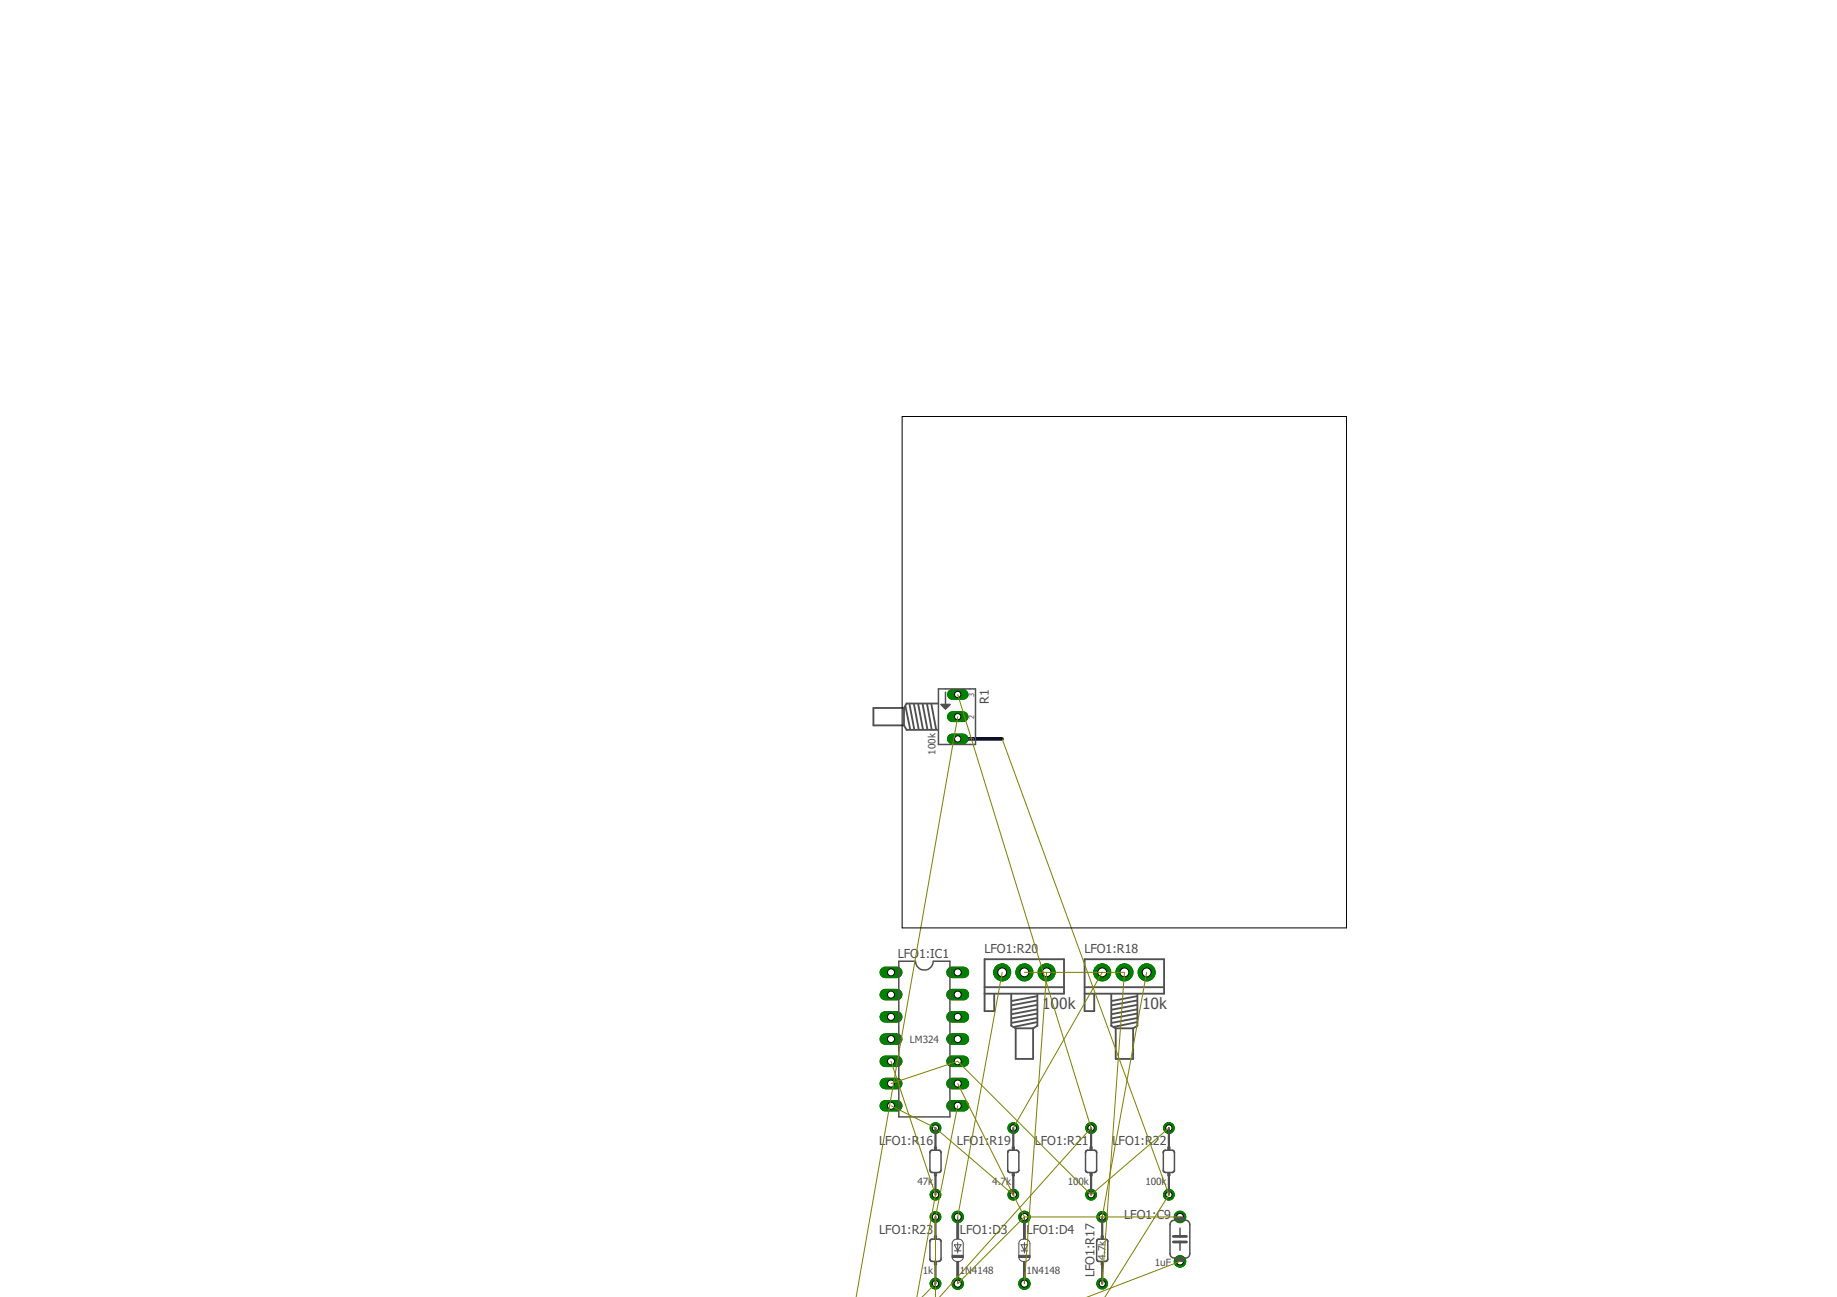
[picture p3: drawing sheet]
<svg xmlns="http://www.w3.org/2000/svg" width="210mm" height="148mm" viewBox="0 0 210 148" stroke-linecap="round" stroke-linejoin="round" font-family="sans-serif">
<defs><g id="words">
<g font-size="1.8" fill="#505050">
<text x="119.1" y="115.3">100k</text>
<text x="130.5" y="115.3">10k</text>
</g>
<g font-size="1.4" fill="#505050">
<text x="113" y="80.4" transform="rotate(-90 113 80.4)">R1</text>
<text x="102.6" y="109.4">LFO1:IC1</text>
<text x="112.5" y="108.9">LFO1:R20</text>
<text x="123.9" y="108.9">LFO1:R18</text>
<text x="100.5" y="130.8">LFO1:R16</text>
<text x="109.3" y="130.8">LFO1:R19</text>
<text x="118.2" y="130.8">LFO1:R21</text>
<text x="127.1" y="130.8">LFO1:R22</text>
<text x="100.5" y="140.9">LFO1:R23</text>
<text x="109.7" y="140.9">LFO1:D3</text>
<text x="117.3" y="140.9">LFO1:D4</text>
<text x="128.5" y="139.3">LFO1:C9</text>
<text x="125" y="145.9" transform="rotate(-90 125 145.9)">LFO1:R17</text>
</g>
<g font-size="1.1" fill="#505050">
<text x="106.9" y="86.2" transform="rotate(-90 106.9 86.2)">100k</text>
<text x="104" y="119.1">LM324</text>
<text x="104.8" y="135.4">47k</text>
<text x="113.4" y="135.4">4.7k</text>
<text x="122" y="135.4">100k</text>
<text x="130.9" y="135.4">100k</text>
<text x="126.3" y="143.9" transform="rotate(-90 126.3 143.9)">4.7k</text>
<text x="105.5" y="145.5">1k</text>
<text x="109.7" y="145.5">1N4148</text>
<text x="117.3" y="145.5">1N4148</text>
<text x="132" y="144.6">1uF</text>
</g>
<g font-size=".8" fill="#505050">
<text x="111.3" y="82.1" transform="rotate(-90 111.3 82.1)">2</text>
<text x="111.3" y="79.6" transform="rotate(-90 111.3 79.6)">3</text>
<text x="111.3" y="84.6" transform="rotate(-90 111.3 84.6)">1</text>
</g>
</g></defs>
<path d="M109.4 84.4h5.1" fill="none" stroke="#000080" stroke-width=".42"/>
<path d="M108.8 84.4h1.2" fill="none" stroke="#008000" stroke-width="1.2"/>
<circle cx="109.4" cy="84.4" r=".36" fill="#fff" stroke="#000" stroke-width=".11"/>
<path d="M108.8 79.3h1.2" fill="none" stroke="#008000" stroke-width="1.2"/>
<circle cx="109.4" cy="79.3" r=".36" fill="#fff" stroke="#000" stroke-width=".11"/>
<path d="M108.8 81.9h1.2" fill="none" stroke="#008000" stroke-width="1.2"/>
<circle cx="109.4" cy="81.9" r=".36" fill="#fff" stroke="#000" stroke-width=".11"/>
<path d="M101.2 111.1h1.3" fill="none" stroke="#008000" stroke-width="1.3"/>
<circle cx="101.8" cy="111.1" r=".4" fill="#fff" stroke="#000" stroke-width=".11"/>
<path d="M101.2 113.6h1.3" fill="none" stroke="#008000" stroke-width="1.3"/>
<circle cx="101.8" cy="113.6" r=".4" fill="#fff" stroke="#000" stroke-width=".11"/>
<path d="M101.2 126.3h1.3" fill="none" stroke="#008000" stroke-width="1.3"/>
<circle cx="101.8" cy="126.3" r=".4" fill="#fff" stroke="#000" stroke-width=".11"/>
<path d="M108.8 126.3h1.3" fill="none" stroke="#008000" stroke-width="1.3"/>
<circle cx="109.4" cy="126.3" r=".4" fill="#fff" stroke="#000" stroke-width=".11"/>
<path d="M101.2 116.2h1.3" fill="none" stroke="#008000" stroke-width="1.3"/>
<circle cx="101.8" cy="116.2" r=".4" fill="#fff" stroke="#000" stroke-width=".11"/>
<path d="M101.2 118.7h1.3" fill="none" stroke="#008000" stroke-width="1.3"/>
<circle cx="101.8" cy="118.7" r=".4" fill="#fff" stroke="#000" stroke-width=".11"/>
<path d="M101.2 123.8h1.3" fill="none" stroke="#008000" stroke-width="1.3"/>
<circle cx="101.8" cy="123.8" r=".4" fill="#fff" stroke="#000" stroke-width=".11"/>
<path d="M101.2 121.2h1.3" fill="none" stroke="#008000" stroke-width="1.3"/>
<circle cx="101.8" cy="121.2" r=".4" fill="#fff" stroke="#000" stroke-width=".11"/>
<path d="M108.8 123.8h1.3" fill="none" stroke="#008000" stroke-width="1.3"/>
<circle cx="109.4" cy="123.8" r=".4" fill="#fff" stroke="#000" stroke-width=".11"/>
<path d="M108.8 121.2h1.3" fill="none" stroke="#008000" stroke-width="1.3"/>
<circle cx="109.4" cy="121.2" r=".4" fill="#fff" stroke="#000" stroke-width=".11"/>
<path d="M108.8 118.7h1.3" fill="none" stroke="#008000" stroke-width="1.3"/>
<circle cx="109.4" cy="118.7" r=".4" fill="#fff" stroke="#000" stroke-width=".11"/>
<path d="M108.8 116.2h1.3" fill="none" stroke="#008000" stroke-width="1.3"/>
<circle cx="109.4" cy="116.2" r=".4" fill="#fff" stroke="#000" stroke-width=".11"/>
<path d="M108.8 113.6h1.3" fill="none" stroke="#008000" stroke-width="1.3"/>
<circle cx="109.4" cy="113.6" r=".4" fill="#fff" stroke="#000" stroke-width=".11"/>
<path d="M108.8 111.1h1.3" fill="none" stroke="#008000" stroke-width="1.3"/>
<circle cx="109.4" cy="111.1" r=".4" fill="#fff" stroke="#000" stroke-width=".11"/>
<circle cx="106.9" cy="146.6" r=".61" fill="#008000" stroke="#008000" stroke-width=".11"/>
<circle cx="106.9" cy="146.6" r=".36" fill="#fff" stroke="#000" stroke-width=".11"/>
<circle cx="106.9" cy="139" r=".61" fill="#008000" stroke="#008000" stroke-width=".11"/>
<circle cx="106.9" cy="139" r=".36" fill="#fff" stroke="#000" stroke-width=".11"/>
<circle cx="106.9" cy="136.5" r=".61" fill="#008000" stroke="#008000" stroke-width=".11"/>
<circle cx="106.9" cy="136.5" r=".36" fill="#fff" stroke="#000" stroke-width=".11"/>
<circle cx="106.9" cy="128.9" r=".61" fill="#008000" stroke="#008000" stroke-width=".11"/>
<circle cx="106.9" cy="128.9" r=".36" fill="#fff" stroke="#000" stroke-width=".11"/>
<circle cx="125.9" cy="139" r=".61" fill="#008000" stroke="#008000" stroke-width=".11"/>
<circle cx="125.9" cy="139" r=".36" fill="#fff" stroke="#000" stroke-width=".11"/>
<circle cx="125.9" cy="146.6" r=".61" fill="#008000" stroke="#008000" stroke-width=".11"/>
<circle cx="125.9" cy="146.6" r=".36" fill="#fff" stroke="#000" stroke-width=".11"/>
<circle cx="125.9" cy="111.1" r=".97" fill="#008000" stroke="#008000" stroke-width=".11"/>
<circle cx="125.9" cy="111.1" r=".51" fill="#fff" stroke="#000" stroke-width=".11"/>
<circle cx="128.5" cy="111.1" r=".97" fill="#008000" stroke="#008000" stroke-width=".11"/>
<circle cx="128.5" cy="111.1" r=".51" fill="#fff" stroke="#000" stroke-width=".11"/>
<circle cx="131" cy="111.1" r=".97" fill="#008000" stroke="#008000" stroke-width=".11"/>
<circle cx="131" cy="111.1" r=".51" fill="#fff" stroke="#000" stroke-width=".11"/>
<circle cx="115.8" cy="136.5" r=".61" fill="#008000" stroke="#008000" stroke-width=".11"/>
<circle cx="115.8" cy="136.5" r=".36" fill="#fff" stroke="#000" stroke-width=".11"/>
<circle cx="115.8" cy="128.9" r=".61" fill="#008000" stroke="#008000" stroke-width=".11"/>
<circle cx="115.8" cy="128.9" r=".36" fill="#fff" stroke="#000" stroke-width=".11"/>
<circle cx="134.8" cy="139" r=".66" fill="#008000" stroke="#008000" stroke-width=".11"/>
<circle cx="134.8" cy="139" r=".4" fill="#fff" stroke="#000" stroke-width=".11"/>
<circle cx="134.8" cy="144.1" r=".66" fill="#008000" stroke="#008000" stroke-width=".11"/>
<circle cx="134.8" cy="144.1" r=".4" fill="#fff" stroke="#000" stroke-width=".11"/>
<circle cx="109.4" cy="146.6" r=".66" fill="#008000" stroke="#008000" stroke-width=".11"/>
<circle cx="109.4" cy="146.6" r=".4" fill="#fff" stroke="#000" stroke-width=".11"/>
<circle cx="109.4" cy="139" r=".66" fill="#008000" stroke="#008000" stroke-width=".11"/>
<circle cx="109.4" cy="139" r=".4" fill="#fff" stroke="#000" stroke-width=".11"/>
<circle cx="117.1" cy="146.6" r=".66" fill="#008000" stroke="#008000" stroke-width=".11"/>
<circle cx="117.1" cy="146.6" r=".4" fill="#fff" stroke="#000" stroke-width=".11"/>
<circle cx="117.1" cy="139" r=".66" fill="#008000" stroke="#008000" stroke-width=".11"/>
<circle cx="117.1" cy="139" r=".4" fill="#fff" stroke="#000" stroke-width=".11"/>
<circle cx="114.5" cy="111.1" r=".97" fill="#008000" stroke="#008000" stroke-width=".11"/>
<circle cx="114.5" cy="111.1" r=".51" fill="#fff" stroke="#000" stroke-width=".11"/>
<circle cx="117.1" cy="111.1" r=".97" fill="#008000" stroke="#008000" stroke-width=".11"/>
<circle cx="117.1" cy="111.1" r=".51" fill="#fff" stroke="#000" stroke-width=".11"/>
<circle cx="119.6" cy="111.1" r=".97" fill="#008000" stroke="#008000" stroke-width=".11"/>
<circle cx="119.6" cy="111.1" r=".51" fill="#fff" stroke="#000" stroke-width=".11"/>
<circle cx="124.7" cy="136.5" r=".61" fill="#008000" stroke="#008000" stroke-width=".11"/>
<circle cx="124.7" cy="136.5" r=".36" fill="#fff" stroke="#000" stroke-width=".11"/>
<circle cx="124.7" cy="128.9" r=".61" fill="#008000" stroke="#008000" stroke-width=".11"/>
<circle cx="124.7" cy="128.9" r=".36" fill="#fff" stroke="#000" stroke-width=".11"/>
<circle cx="133.6" cy="136.5" r=".61" fill="#008000" stroke="#008000" stroke-width=".11"/>
<circle cx="133.6" cy="136.5" r=".36" fill="#fff" stroke="#000" stroke-width=".11"/>
<circle cx="133.6" cy="128.9" r=".61" fill="#008000" stroke="#008000" stroke-width=".11"/>
<circle cx="133.6" cy="128.9" r=".36" fill="#fff" stroke="#000" stroke-width=".11"/>
<path d="M108.8 84.4h1.2" fill="none" stroke="#008000" stroke-width="1.2"/>
<circle cx="109.4" cy="84.4" r=".36" fill="#fff" stroke="#000" stroke-width=".11"/>
<path d="M108.8 79.3h1.2" fill="none" stroke="#008000" stroke-width="1.2"/>
<circle cx="109.4" cy="79.3" r=".36" fill="#fff" stroke="#000" stroke-width=".11"/>
<path d="M108.8 81.9h1.2" fill="none" stroke="#008000" stroke-width="1.2"/>
<circle cx="109.4" cy="81.9" r=".36" fill="#fff" stroke="#000" stroke-width=".11"/>
<path d="M101.2 111.1h1.3" fill="none" stroke="#008000" stroke-width="1.3"/>
<circle cx="101.8" cy="111.1" r=".4" fill="#fff" stroke="#000" stroke-width=".11"/>
<path d="M101.2 113.6h1.3" fill="none" stroke="#008000" stroke-width="1.3"/>
<circle cx="101.8" cy="113.6" r=".4" fill="#fff" stroke="#000" stroke-width=".11"/>
<path d="M101.2 126.3h1.3" fill="none" stroke="#008000" stroke-width="1.3"/>
<circle cx="101.8" cy="126.3" r=".4" fill="#fff" stroke="#000" stroke-width=".11"/>
<path d="M108.8 126.3h1.3" fill="none" stroke="#008000" stroke-width="1.3"/>
<circle cx="109.4" cy="126.3" r=".4" fill="#fff" stroke="#000" stroke-width=".11"/>
<path d="M101.2 116.2h1.3" fill="none" stroke="#008000" stroke-width="1.3"/>
<circle cx="101.8" cy="116.2" r=".4" fill="#fff" stroke="#000" stroke-width=".11"/>
<path d="M101.2 118.7h1.3" fill="none" stroke="#008000" stroke-width="1.3"/>
<circle cx="101.8" cy="118.7" r=".4" fill="#fff" stroke="#000" stroke-width=".11"/>
<path d="M101.2 123.8h1.3" fill="none" stroke="#008000" stroke-width="1.3"/>
<circle cx="101.8" cy="123.8" r=".4" fill="#fff" stroke="#000" stroke-width=".11"/>
<path d="M101.2 121.2h1.3" fill="none" stroke="#008000" stroke-width="1.3"/>
<circle cx="101.8" cy="121.2" r=".4" fill="#fff" stroke="#000" stroke-width=".11"/>
<path d="M108.8 123.8h1.3" fill="none" stroke="#008000" stroke-width="1.3"/>
<circle cx="109.4" cy="123.8" r=".4" fill="#fff" stroke="#000" stroke-width=".11"/>
<path d="M108.8 121.2h1.3" fill="none" stroke="#008000" stroke-width="1.3"/>
<circle cx="109.4" cy="121.2" r=".4" fill="#fff" stroke="#000" stroke-width=".11"/>
<path d="M108.8 118.7h1.3" fill="none" stroke="#008000" stroke-width="1.3"/>
<circle cx="109.4" cy="118.7" r=".4" fill="#fff" stroke="#000" stroke-width=".11"/>
<path d="M108.8 116.2h1.3" fill="none" stroke="#008000" stroke-width="1.3"/>
<circle cx="109.4" cy="116.2" r=".4" fill="#fff" stroke="#000" stroke-width=".11"/>
<path d="M108.8 113.6h1.3" fill="none" stroke="#008000" stroke-width="1.3"/>
<circle cx="109.4" cy="113.6" r=".4" fill="#fff" stroke="#000" stroke-width=".11"/>
<path d="M108.8 111.1h1.3" fill="none" stroke="#008000" stroke-width="1.3"/>
<circle cx="109.4" cy="111.1" r=".4" fill="#fff" stroke="#000" stroke-width=".11"/>
<circle cx="106.9" cy="146.6" r=".61" fill="#008000" stroke="#008000" stroke-width=".11"/>
<circle cx="106.9" cy="146.6" r=".36" fill="#fff" stroke="#000" stroke-width=".11"/>
<circle cx="106.9" cy="139" r=".61" fill="#008000" stroke="#008000" stroke-width=".11"/>
<circle cx="106.9" cy="139" r=".36" fill="#fff" stroke="#000" stroke-width=".11"/>
<circle cx="106.9" cy="136.5" r=".61" fill="#008000" stroke="#008000" stroke-width=".11"/>
<circle cx="106.9" cy="136.5" r=".36" fill="#fff" stroke="#000" stroke-width=".11"/>
<circle cx="106.9" cy="128.9" r=".61" fill="#008000" stroke="#008000" stroke-width=".11"/>
<circle cx="106.9" cy="128.9" r=".36" fill="#fff" stroke="#000" stroke-width=".11"/>
<circle cx="125.9" cy="139" r=".61" fill="#008000" stroke="#008000" stroke-width=".11"/>
<circle cx="125.9" cy="139" r=".36" fill="#fff" stroke="#000" stroke-width=".11"/>
<circle cx="125.9" cy="146.6" r=".61" fill="#008000" stroke="#008000" stroke-width=".11"/>
<circle cx="125.9" cy="146.6" r=".36" fill="#fff" stroke="#000" stroke-width=".11"/>
<circle cx="125.9" cy="111.1" r=".97" fill="#008000" stroke="#008000" stroke-width=".11"/>
<circle cx="125.9" cy="111.1" r=".51" fill="#fff" stroke="#000" stroke-width=".11"/>
<circle cx="128.5" cy="111.1" r=".97" fill="#008000" stroke="#008000" stroke-width=".11"/>
<circle cx="128.5" cy="111.1" r=".51" fill="#fff" stroke="#000" stroke-width=".11"/>
<circle cx="131" cy="111.1" r=".97" fill="#008000" stroke="#008000" stroke-width=".11"/>
<circle cx="131" cy="111.1" r=".51" fill="#fff" stroke="#000" stroke-width=".11"/>
<circle cx="115.8" cy="136.5" r=".61" fill="#008000" stroke="#008000" stroke-width=".11"/>
<circle cx="115.8" cy="136.5" r=".36" fill="#fff" stroke="#000" stroke-width=".11"/>
<circle cx="115.8" cy="128.9" r=".61" fill="#008000" stroke="#008000" stroke-width=".11"/>
<circle cx="115.8" cy="128.9" r=".36" fill="#fff" stroke="#000" stroke-width=".11"/>
<circle cx="134.8" cy="139" r=".66" fill="#008000" stroke="#008000" stroke-width=".11"/>
<circle cx="134.8" cy="139" r=".4" fill="#fff" stroke="#000" stroke-width=".11"/>
<circle cx="134.8" cy="144.1" r=".66" fill="#008000" stroke="#008000" stroke-width=".11"/>
<circle cx="134.8" cy="144.1" r=".4" fill="#fff" stroke="#000" stroke-width=".11"/>
<circle cx="109.4" cy="146.6" r=".66" fill="#008000" stroke="#008000" stroke-width=".11"/>
<circle cx="109.4" cy="146.6" r=".4" fill="#fff" stroke="#000" stroke-width=".11"/>
<circle cx="109.4" cy="139" r=".66" fill="#008000" stroke="#008000" stroke-width=".11"/>
<circle cx="109.4" cy="139" r=".4" fill="#fff" stroke="#000" stroke-width=".11"/>
<circle cx="117.1" cy="146.6" r=".66" fill="#008000" stroke="#008000" stroke-width=".11"/>
<circle cx="117.1" cy="146.6" r=".4" fill="#fff" stroke="#000" stroke-width=".11"/>
<circle cx="117.1" cy="139" r=".66" fill="#008000" stroke="#008000" stroke-width=".11"/>
<circle cx="117.1" cy="139" r=".4" fill="#fff" stroke="#000" stroke-width=".11"/>
<circle cx="114.5" cy="111.1" r=".97" fill="#008000" stroke="#008000" stroke-width=".11"/>
<circle cx="114.5" cy="111.1" r=".51" fill="#fff" stroke="#000" stroke-width=".11"/>
<circle cx="117.1" cy="111.1" r=".97" fill="#008000" stroke="#008000" stroke-width=".11"/>
<circle cx="117.1" cy="111.1" r=".51" fill="#fff" stroke="#000" stroke-width=".11"/>
<circle cx="119.6" cy="111.1" r=".97" fill="#008000" stroke="#008000" stroke-width=".11"/>
<circle cx="119.6" cy="111.1" r=".51" fill="#fff" stroke="#000" stroke-width=".11"/>
<circle cx="124.7" cy="136.5" r=".61" fill="#008000" stroke="#008000" stroke-width=".11"/>
<circle cx="124.7" cy="136.5" r=".36" fill="#fff" stroke="#000" stroke-width=".11"/>
<circle cx="124.7" cy="128.9" r=".61" fill="#008000" stroke="#008000" stroke-width=".11"/>
<circle cx="124.7" cy="128.9" r=".36" fill="#fff" stroke="#000" stroke-width=".11"/>
<circle cx="133.6" cy="136.5" r=".61" fill="#008000" stroke="#008000" stroke-width=".11"/>
<circle cx="133.6" cy="136.5" r=".36" fill="#fff" stroke="#000" stroke-width=".11"/>
<circle cx="133.6" cy="128.9" r=".61" fill="#008000" stroke="#008000" stroke-width=".11"/>
<circle cx="133.6" cy="128.9" r=".36" fill="#fff" stroke="#000" stroke-width=".11"/>
<g fill="none" stroke="#505050" stroke-width=".17">
<path d="M107.2 78.7h4.3v6.3h-4.3zM108 79.1v1.9M107.5 80.5h1l-.5 .5zM107.7 80.6h.7M107.8 80.7h.5M107.9 80.9h.3M102.7 109.8h1.9a1.02 1.02 0 0 0 1 1 1.02 1.02 0 0 0 1-1h1.9v17.8h-5.8zM106.3 131.5l1-.1 .2 .2v2.1l-.1 .2h-.9l-.2-.1v-2.1zM115.2 131.5l1-.1 .2 .2v2.1l-.2 .2h-.8l-.2-.1zM124.1 131.5l1-.1 .2 .2v2.1l-.2 .2h-.8l-.2-.1zM133 131.5l.9-.1 .3 .2v2.1l-.2 .2h-.8l-.3-.1v-2.2zM133.9 139.5l.3-.1h1.2a.46 .46 0 0 1 .6 .5v3.3a.49 .49 0 0 1-.6 .5h-1.2a.5 .5 0 0 1-.5-.5v-3.3z"/>
<path d="M106.3 141.6h1l.2 .1v2.1l-.1 .3h-.9l-.2-.2v-2.1zM125.4 141.6h.9l.3 .1v2.1l-.2 .3h-.8l-.3-.2zM134.8 140.3v.9M134.8 141.9v.9"/>
</g>
<g fill="none" stroke="#505050" stroke-width=".21">
<path d="M103.3 80.9h-3.5v2h3.5M103.3 82.9l.3 .5h3.5M103.3 80.9v2M103.5 80.7l.5 2.6M103.9 80.5l.6 2.8M104.4 80.5l.6 2.8M104.9 80.5l.6 2.8M105.4 80.5l.6 2.8M105.9 80.5l.5 2.8M106.4 80.5l.6 2.8M107.1 80.4h-3.5l-.3 .5M112.5 113.5h9.1v-3.9h-9.1v5.9h1.1v-1.9"/>
<path d="M112.5 112.8h9.1M115.5 113.6v3.6l.6 .3M116.1 117.5h1.9M116.1 117.5v3.5h1.9v-3.5M118.4 116.3l-2.7 .5M118.4 115.8l-2.7 .5M118.4 115.3l-2.7 .5M118.4 114.8l-2.7 .5M118.4 114.3l-2.7 .5M118.4 113.8l-2.7 .5M118.4 116.8l-2.5 .5M118.5 113.6v3.6l-.5 .3"/>
<path d="M123.9 113.5h9.1v-3.9h-9.1v5.9h1.1v-1.9M123.9 112.8h9.1M127 113.6v3.6l.5 .3M127.5 117.5v3.5h2v-3.5M127.5 117.5h2M129.9 116.3l-2.8 .5M129.9 115.8l-2.8 .5M129.9 115.3l-2.8 .5M129.9 114.8l-2.8 .5M129.9 114.3l-2.8 .5M129.9 113.8l-2.8 .5M129.9 116.8l-2.6 .5"/>
<path d="M130 113.6v3.6l-.5 .3"/>
</g>
<g fill="#505050" stroke="#505050" stroke-width=".11">
<path d="M106.8 141.2h.2v.4h-.2z"/>
<path d="M106.8 144.1h.2v.4h-.2z"/>
<path d="M106.8 131h.2v.4h-.2z"/>
<path d="M106.8 133.9h.2v.4h-.2z"/>
<path d="M125.8 144.1h.3v.4h-.3z"/>
<path d="M125.8 141.2h.3v.4h-.3z"/>
<path d="M115.7 131h.2v.4h-.2z"/>
<path d="M115.7 133.9h.2v.4h-.2z"/>
<path d="M109.3 139.7h.2v1.8h-.2z"/>
<path d="M108.8 143.4h1.3v.3h-1.3z"/>
<path d="M109.3 144.1h.2v1.9h-.2z"/>
<path d="M116.9 139.7h.3v1.8h-.3z"/>
<path d="M116.4 143.4h1.3v.3h-1.3z"/>
<path d="M116.9 144.1h.3v1.9h-.3z"/>
<path d="M124.5 131h.3v.4h-.3z"/>
<path d="M124.5 133.9h.3v.4h-.3z"/>
<path d="M133.4 131h.3v.4h-.3z"/>
<path d="M133.4 133.9h.3v.4h-.3z"/>
<path d="M134.5 143.7h.7v.4h-.7z"/>
<path d="M134.5 139h.7v.4h-.7z"/>
</g>
<path d="M134.1 141.2h1.5M134.1 141.9h1.5" fill="none" stroke="#505050" stroke-width=".32"/>
<path d="M109.4 139v.7M117.1 139v.7M109.4 146v.6M117.1 146v.6" fill="none" stroke="#505050" stroke-width=".13"/>
<path d="M109 141.6a.67 .67 0 0 1 1.1 .5v1.5a.65 .65 0 0 1-.7 .5 .65 .65 0 0 1-.6-.5v-1.5zM109.1 142.2h.7l-.4 .7zM109.1 142.9h.7M109.4 141.9v1.3M116.5 141.8a.69 .69 0 0 1 1.2 .3v1.5a.65 .65 0 0 1-.6 .5 .65 .65 0 0 1-.7-.5v-1.5zM116.7 142.2h.7l-.3 .7zM116.7 142.9h.7M117.1 141.9v1.3" fill="none" stroke="#505050" stroke-width=".11"/>
<path d="M106.9 128.9v2.1M106.9 134.3v2.2M106.9 139v2.2M115.8 128.9v2.1M115.8 134.3v2.2M124.7 128.9v2.1M124.7 134.3v2.2M125.9 139v2.2M133.6 128.9v2.1M133.6 134.3v2.2M106.9 144.5v2.1M125.9 144.5v2.1" fill="none" stroke="#505050" stroke-width=".25"/>
<g fill="none" stroke="#808000" stroke-width=".11">
<path d="M109.4 79.3l15.3 49.6-17.4 19.3M109.4 81.9l-11.6 66.3M114.5 84.4l19.1 52.1-7.4 11.7M114.5 111.1l-5.1 27.9M117.1 111.1h11.4l-2.6 35.5M119.6 111.1l-2.5 35.5M125.9 111.1l-10.1 17.8M131 111.1l-5.1 27.9M101.8 126.3l5.1 2.6 8.9 7.6M101.8 121.2l5.1 15.3-2.1 11.7M101.8 123.8l7.6-2.6 15.3 15.3 8.9-7.6M109.4 123.8l7.7 15.2"/>
<path d="M109.4 126.3l-2.5 12.7v9.2M117.1 139l-7.7 7.6M117.1 139h17.7M106.9 146.6l-1.6 1.6M134.8 144.1l-10.7 4.1"/>
</g>
<path d="M103.1 47.6h50.8v58.4h-50.8z" fill="none" stroke="#000" stroke-width=".11"/>
<use href="#words"/>
</svg>
